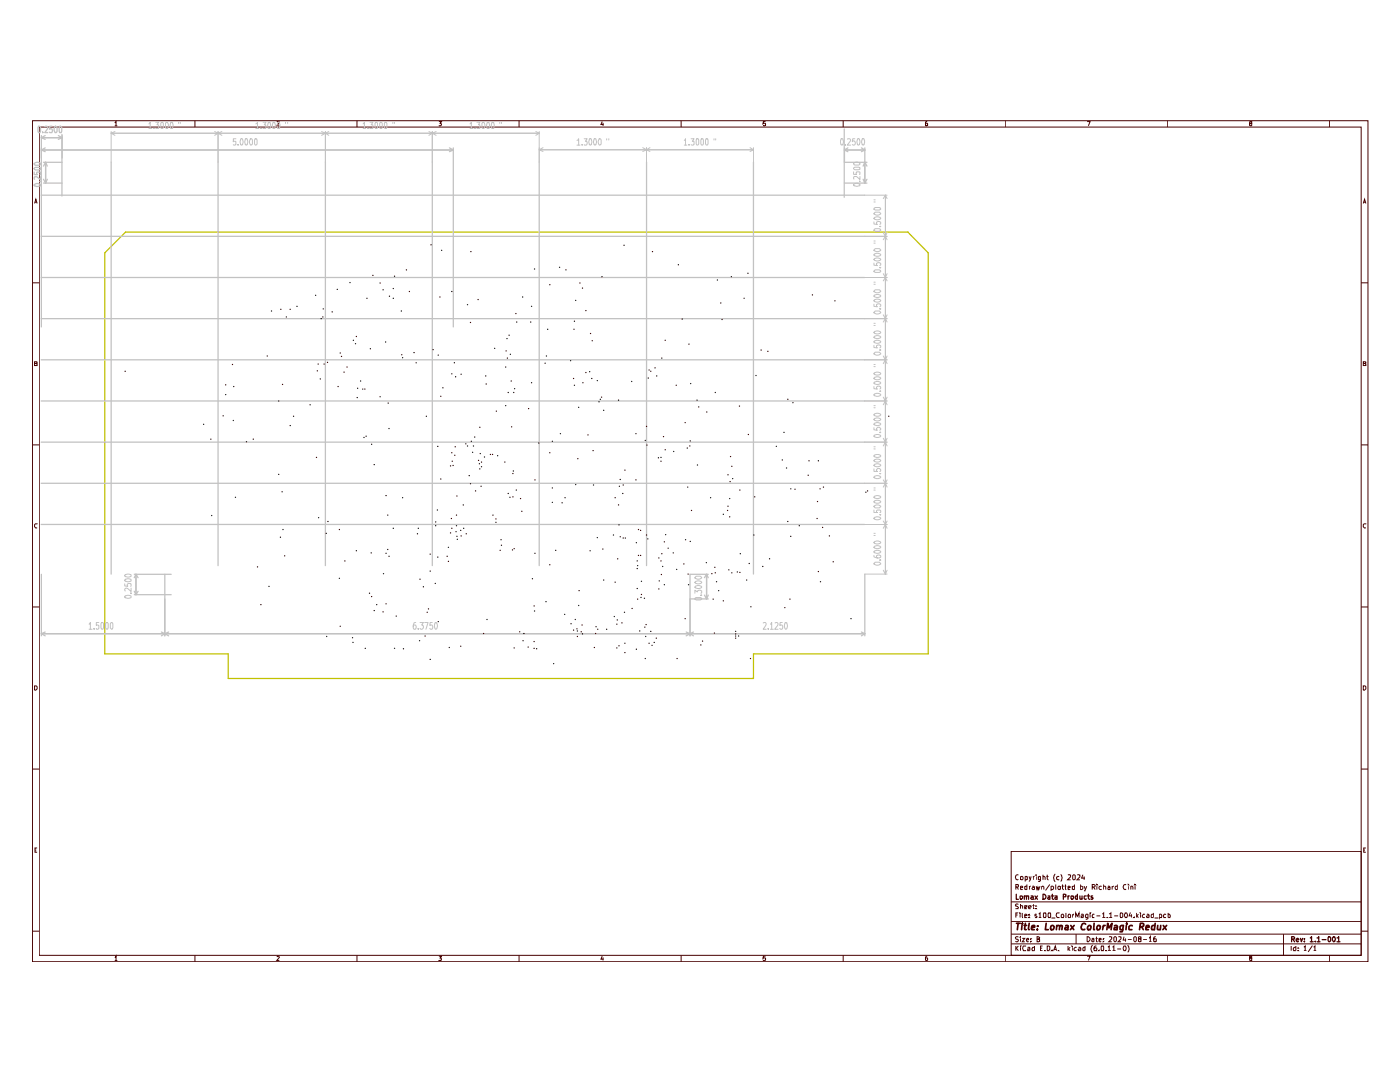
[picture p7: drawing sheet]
<svg xmlns="http://www.w3.org/2000/svg" width="279mm" height="216mm" viewBox="0 0 279 216" stroke-linecap="round" stroke-linejoin="round" font-family="sans-serif">
<g fill="none" stroke="#480000" stroke-width=".2">
<path d="M6.5 24.1h266.5v167.8h-266.5zM7.8 25.4h263.9v165.2h-263.9zM22.9 24.5l.3-.2v.8M22.9 25.1h.5M38.9 24.1v1.3M55.2 24.3h.5l.1 .1-.6 .7h.6M71.2 24.1v1.3M87.6 24.3h.5l-.3 .3h.2l.1 .3-.2 .2-.3-.1M103.6 24.1v1.3M120.2 24.3l-.3 .5h.5M120.4 24.5v.6M135.9 24.1v1.3"/>
<path d="M152.8 24.3h-.4l-.1 .4 .4-.1 .1 .4h-.5M168.3 24.1v1.3M185 24.3h-.2l-.1 .1v.6h.4l-.1-.4h-.2l-.1 .2M200.6 24.1v1.3M217 24.3h.6l-.4 .8M233 24.1v1.3M249.6 24.6l-.2-.3h.4v.3l-.4 .1v.3l.2 .1 .2-.1-.1-.4M265.3 24.1v1.3M6.5 56.4h1.3M6.9 40.6l.3-.8 .2 .8M7 40.3h.3M271.7 56.4h1.3"/>
<path d="M272.1 40.6l.2-.8 .3 .8M272.2 40.3h.3M6.9 72.5h.4v-.3h-.4v.7h.5v-.3l-.2-.1M272.1 72.5h.4v-.3h-.4v.7h.5v-.3l-.2-.1M6.5 88.8h1.3M271.7 88.8h1.3M7.4 104.6l-.3-.1-.2 .2v.4l.3 .3 .2-.1M272.6 104.6l-.4-.1-.1 .2v.4l.2 .3 .3-.1M6.5 121.1h1.3M6.9 136.9h.3l.2 .1v.5l-.2 .2h-.3zM271.7 121.1h1.3M272.1 136.9h.3l.2 .1v.5l-.3 .2h-.2z"/>
<path d="M6.5 153.5h1.3M271.7 153.5h1.3M7 169.6h.2M7.4 169.2h-.4v.9h.4M201.8 169.9h69.9v20.7h-69.9zM201.8 180h69.9M202.7 177h.5v-.4l-.5-.1v1M203 177l.2 .5M203.2 174.6a.45 .45 0 0 0-.6 .4 .45 .45 0 0 0 .6 .5M203.7 177.2l.4-.1-.1-.3-.3 .1v.5h.4M203.7 175l.3-.1 .2 .1v.4l-.2 .2-.3-.1zM204.6 175h.4v.5h-.4"/>
<path d="M204.6 174.9v1M204.9 176.9h-.4v.5h.4M204.9 176.5v1M205.4 174.9l.2 .7M205.4 176.8v.7M205.7 176.8l-.3 .2M205.8 174.9l-.2 .7-.2 .3M206 176.9l.3-.1 .2 .2v.5M206.2 174.9v.7M206.5 177.1h-.4l-.1 .1 .1 .3 .4-.1M206.5 174.9l-.3 .1M206.8 176.8l.2 .7 .1-.5 .2 .5 .3-.7"/>
<path d="M206.8 174.5v.1M206.8 174.9v.7M207.6 174.9v.8l-.1 .2-.3-.1M207.6 175h-.4v.5h.4M207.9 176.9l.3-.1 .1 .2v.5M207.9 176.8v.7M208.2 175l.2-.1 .2 .1v.6M208.2 174.5v1.1M208.8 174.9h.5M209 174.5v.9l.3 .2M209.5 176.5l-.8 1.2M209.8 176.9l.3-.1 .2 .2-.2 .5-.3-.1"/>
<path d="M209.8 176.8v1M210.6 174.5a.92 .92 0 0 0 0 1.4M210.7 176.5l.1 1M211.1 177l.2-.2 .3 .1v.5l-.3 .1zM211.4 175l-.3-.1-.2 .1v.5h.5M211.7 174.5a1.12 1.12 0 0 1 0 1.4M211.9 176.8h.4M212 176.5v.8l.3 .2M212.5 176.8h.3M212.6 176.5v.9l.2 .1M213.1 177.2l.5-.1v-.2h-.5v.5h.5M213.1 174.6h.6v.4l-.6 .6h.6"/>
<path d="M214.2 174.5l.4 .2v.7l-.3 .2-.2-.2v-.7zM214.4 176.9h-.4v.5h.4M214.4 176.5v1M215 174.6h.5v.4l-.6 .6h.6M215.6 176.9l.3-.1 .2 .2-.1 .4h-.4M215.6 176.5v1M216.1 174.5l-.2 .7h.6M216.4 176.8l.2 .7M216.4 174.9v.7M216.9 176.8l-.4 1h-.1M218 177h.4l.2-.3-.6-.2v1M218.2 177l.4 .5"/>
<path d="M218.9 176.5v.1M218.9 176.8v.7M219.8 176.9l-.2-.1-.3 .2 .1 .4h.4M220.3 176.9l.2-.1 .2 .2v.5M220.3 176.5v1M221.1 176.9l.3-.1 .1 .2v.5M221.5 177.1l-.4 .1 .1 .3 .3-.1M222 176.8v.7M222.3 176.8l-.3 .2M223 176.9l-.3-.1-.2 .2 .1 .4h.4M223 176.5v1M224.7 176.6a.45 .45 0 0 0-.6 .4 .45 .45 0 0 0 .6 .4"/>
<path d="M225.2 176.5v.1M225.2 176.8v.7M225.7 176.9l.2-.1 .2 .2v.5M225.7 176.8v.7M226.5 176.5v.1M226.5 176.8v.7M272.2 169.6h.2M272.6 169.2h-.4v.9h.4M6.5 185.8h1.3M22.9 191.1l.3-.3v.8M22.9 191.6h.5M38.9 190.6v1.3"/>
<path d="M55.2 190.9l.4-.1 .2 .2-.6 .6h.6M71.2 190.6v1.3M87.6 190.8h.5l-.3 .3 .3 .2-.1 .3h-.4M103.6 190.6v1.3M120.2 190.8l-.3 .6h.5M120.4 191.1v.5M135.9 190.6v1.3M152.8 190.8h-.4l-.1 .4 .4-.1 .1 .5h-.5M168.3 190.6v1.3M185 190.8h-.1l-.2 .3v.5h.4l-.1-.5h-.2l-.1 .2M200.6 190.6v1.3M201.8 188.3h69.9"/>
<path d="M201.8 186.4h69.9M201.8 183.9h69.9M202.7 188.8v.9M202.7 182.6h.4M202.8 189.2l.4 .5M203.2 182.2h-.5v.9M203.2 187l-.4-.1-.2 .2 .2 .3 .4 .2-.1 .3-.5-.1M203.2 180.5l-.4-.1-.2 .2 .1 .2 .5 .3v.2h-.6M203.2 188.8l-.5 .5M203.6 182.2h.1M203.6 182.4v.7M203.7 188.8h.1"/>
<path d="M203.7 186.9v.1M203.7 180.8h.4v.5M203.7 180.4v.9M203.7 187.2v.7M203.7 189v.7M204 187.2h.5l-.5 .7h.5M204 182.2v.7l.2 .2M204.5 182.8l.4-.1v-.2h-.4v.6h.4M204.5 181.1l.4-.1v-.3h-.4v.6h.4M204.7 188.8h-.4l-.2 .4 .2 .5 .4-.1M204.9 187.6l.4-.1-.1-.3-.3 .2v.3l.1 .2 .3-.1M205.1 189.1h.4v.6h-.4v-.3l.4-.1"/>
<path d="M205.3 181.1l.5-.1-.1-.3-.4 .1v.4l.4 .1M205.4 183v.1M205.4 182.5v.1M205.7 187.8v.1M205.7 187.3v.1M206 180.7h.5M206.2 180.4v.9h.3M206.5 188.8v.9h-.5v-.6h.5M206.7 181.2v.1M206.7 180.7v.1M206.9 182.5h-.4v.3l.5 .1-.1 .2h-.4M207 187.4l.4-.1 .1-.2-.5-.2v1h.3l.2-.1v-.3l-.3-.1"/>
<path d="M207.3 182.4l.3-.2v.9M207.3 183.1h.5M207.6 189.2h.4M208.1 188.8h-.5v.9h.5M208.3 182.2h.4v.1v.8h-.4l-.1-.2zM208.5 189.6v.1M209 188.8h.3l.2 .1v.5l-.2 .3h-.3zM209.3 182.2h.3l.1 .1-.1 .8h-.3l-.1-.2zM209.8 183.2h.8M209.9 189.6v.1M210.3 189.7l.3-.9 .3 .9M210.4 189.4h.4"/>
<path d="M211.2 189.6v.1M211.4 182.2h-.5l-.1 .4 .2 .5 .4-.1M211.8 182.6l.2-.2 .2 .1v.6l-.4-.1zM212.7 182.2l.1 .9M213.1 188.8v.9M213.2 182.5l.3-.1 .2 .2-.1 .5h-.4zM213.2 189.4l.4 .3M213.6 189l-.5 .4M214 188.8h.1M214 189v.7M214.1 182.4v.7M214.3 182.4l-.2 .3"/>
<path d="M214.7 183.1v-.9l.3 .6 .3-.6v.9M214.8 186.4v1.9M214.8 189.1l-.2-.1-.3 .3 .2 .4h.3M215.3 189.1l.2-.1 .2 .2v.5h-.4l-.1-.3 .5-.1M215.8 182.5h.4v.6h-.4v-.3l.4-.1M216.5 188.8v.9h-.3l-.1-.5 .2-.2 .2 .1M217 190.8h.6l-.4 .8M217 186.9h.2l.4 .4-.4 .6h-.2zM217.1 182.4v.9l-.2 .1-.2-.1M217.1 182.5l-.3-.1-.2 .3 .1 .4h.4M217.6 182.2h.1M217.6 182.4v.7"/>
<path d="M217.9 187.3h.4v.6M218.1 188.6a.92 .92 0 0 0 0 1.4M218.3 187.5l-.4 .1v.2h.4M218.4 182.5l-.3-.1-.1 .3 .1 .4h.3M218.7 187.2h.4M218.8 186.9v.9l.3 .1M218.8 188.8h-.2a.73 .73 0 0 0-.2 .9h.4l.1-.4-.2-.2-.4 .2M218.8 182.8h.8M219.3 187.6l.5-.1-.1-.3-.4 .1v.5h.5M219.3 189.6v.1M219.8 188.8h.4l.1 .1-.1 .8h-.4v-.2zM220 182.4l.3-.2v.9"/>
<path d="M220 183.1h.6M220.2 187.8v.1M220.2 187.3v.1M220.7 189.6v.1M220.9 183v.1M221.1 189l.3-.2v.9M221.1 189.7h.6M221.4 187h.5v.3l-.6 .6h.6M221.4 182.4l.3-.2v.9M221.4 183.1h.6M222 189l.3-.2v.9M222 189.7h.6"/>
<path d="M222.4 182.8h.7M222.5 186.9l.3 .2v.6l-.2 .2h-.1l-.2-.2v-.6zM223 189.4h.7M223.2 187h.5v.3l-.6 .6h.6M223.6 182.2l.5 .1v.6l-.2 .2h-.3v-.2zM224.2 188.8h.1a.47 .47 0 0 1 .5 .4 .47 .47 0 0 1-.5 .5l-.1-.3zM224.3 186.9l-.1 .7h.5M224.6 182.2a.47 .47 0 0 1 .4 .4 .47 .47 0 0 1-.4 .5l-.2-.3zM224.6 187.2v.7M225.1 188.6a1.14 1.14 0 0 1 0 1.4M225.1 187.5h.7M225.6 182.1l-.3 .7h.6"/>
<path d="M225.8 182.4v.7M226.4 183v.1M226.4 186.9l.4 .2v.6l-.2 .2h-.2l-.1-.2v-.6zM226.8 182.2v.9M226.9 182.8l.3 .3M227.2 182.4l-.4 .4M227.4 187.3l-.2-.1v-.2h.5l-.1 .3-.4 .1v.4l.2 .1 .3-.1v-.4l-.2-.1M227.6 182.2h.1M227.6 182.4v.7M228.1 187.5h.8M228.5 182.5l-.3-.1-.2 .3 .1 .4h.4M228.9 182.5l.3-.1 .1 .2v.5h-.4l-.1-.3 .5-.1"/>
<path d="M229.3 187.2l.3-.3v1M229.3 187.9h.5M230.2 182.2v.9h-.4l-.1-.5 .2-.2 .3 .1M230.4 183.2h.8M230.7 186.9l-.4 .1v.2v.6h.5l-.1-.5h-.4v.2M231.4 182.5l.3-.1 .2 .3-.1 .4h-.4M231.4 182.4v1M232.7 182.5l-.3-.1-.2 .3 .1 .4h.4M233 190.6v1.3M233.1 182.2v.9h.4v-.6h-.4M249.6 191.1l-.2-.2 .3-.1 .1 .3-.4 .1 .1 .4h.3l-.1-.5M256.2 186.4v4.2"/>
<path d="M257.7 188.8v.9M258.6 188.8v.9h-.4v-.6h.4M259 189.6v.1M259 189.1v.1M260.2 189l.3-.2v.9M260.2 189.7h.5M261.9 188.7l-.8 1.2M262.2 189l.2-.2v.9M262.2 189.7h.5M265.3 190.6v1.3M271.7 185.8h1.3"/>
</g>
<g fill="none" stroke="#480000" stroke-width=".25">
<path d="M202.8 178.4v1.1h.4M203.6 178.9l.3-.1 .2 .1v.3l-.3 .3-.2-.2zM204.4 178.9l.5-.1v.7M204.4 178.8v.7M204.9 178.9v-.1h.4v.7M205.8 178.8h.3l.1 .7M206.2 179h-.3l-.2 .2 .2 .3 .3-.1M206.5 178.8l.6 .7M207.1 178.8l-.6 .7M208.2 178.4a.52 .52 0 0 1 .6 .5 .52 .52 0 0 1-.6 .6zM209.2 178.8h.3v.7M209.5 179l-.4 .2 .2 .3 .2-.1"/>
<path d="M209.8 178.8h.5M210 178.4v1l.3 .1M210.5 178.8h.4v.7M210.9 179l-.4 .1v.3h.4M212.2 178.9h.4l.1-.4-.5-.1v1.1M213.1 178.8v.7M213.4 178.8l-.3 .1M213.7 178.9l.5-.1v.6l-.3 .1-.2-.2zM215 178.8h-.3l-.1 .1 .1 .5h.3M215 178.4v1.1M215.5 178.8v.6l.3 .1 .1-.2M215.9 178.8v.7"/>
<path d="M216.8 178.8l-.4 .1v.4l.1 .2 .3-.1M217 178.8h.5M217.2 178.4v.9l.3 .2M218.1 178.8h-.3l-.1 .1 .4 .4-.1 .2-.3-.1M257.8 187.4h.5l.1-.3-.2-.2h-.4v1M258 187.4l.4 .5M258.7 187.6l.5-.1-.2-.3-.3 .2v.3l.2 .2 .2-.1M259.5 187.2l.2 .7 .3-.7M260.3 187.8v.1M260.3 187.3v.1M261.5 187.2l.2-.3v1M261.5 187.9h.6"/>
<path d="M262.5 187.8v.1M262.8 187.2h.2l.2-.3v1M262.8 187.9h.6M263.9 187.5h.7M265.2 186.9l.4 .2v.6l-.3 .2-.3-.2v-.6zM266.1 186.9a.55 .55 0 0 1 .4 .5 .55 .55 0 0 1-.4 .5l-.2-.4zM266.8 187.2l.4-.3v1M266.8 187.9h.6"/>
</g>
<g fill="none" stroke="#480000" stroke-width=".34">
<path d="M202.9 184.2h.7M203.2 184.2l-.2 1.3M204 184.7l-.1 .8M204 184.2v.2M204.4 184.7h.5M204.6 184.2l-.1 1.1 .1 .2h.2M205.4 184.2l-.2 1.1 .2 .2M205.9 185.1l.6-.1-.1-.3-.5 .1-.1 .5 .1 .2h.5M207 185.4v.1M207.1 184.7v.1M208.8 184.2l-.2 1.3h.6M209.7 184.8l.4-.1a.56 .56 0 0 1 0 .8h-.4z"/>
<path d="M210.9 184.8l.3-.1 .3 .1-.1 .7M210.9 184.7l-.1 .8M211.5 184.8l.2-.1h.3l-.1 .8M212.7 184.7h.3l.2 .1-.1 .7h-.5v-.4l.6-.1M213.7 184.7l.6 .8M214.4 184.7l-.8 .8M216.7 184.4l-.1-.1a.69 .69 0 0 0-.8 .4 .69 .69 0 0 0 .2 .8l.5-.1M217.1 184.9l.2-.2h.4l.1 .2-.2 .6h-.5zM218.4 184.2l-.1 1.3h.1M219 184.7h.4l.2 .2-.2 .6h-.5v-.2zM220.2 184.7l-.2 .8M220.6 184.7l-.5 .2"/>
<path d="M220.9 185.5l.2-1.3 .2 1 .6-1-.2 1.3M222.4 184.7h.4l.2 .1-.1 .7h-.6l.1-.4 .6-.1M224.2 184.7l-.3 1.2h-.4M224.2 184.7a.45 .45 0 0 0-.7 .2v.5l.6 .1M224.8 184.7l-.1 .8M224.9 184.2v.2M226 184.7a.45 .45 0 0 0-.7 .2l.1 .6h.5M227.5 184.9l.7-.1 .1-.4-.2-.2h-.5l-.2 1.3M227.8 184.9l.4 .6M228.7 185.1l.7-.1-.2-.3h-.4l-.1 .6v.2h.5M230.5 184.2l-.1 1.3h-.5v-.7l.2-.1h.4M231.1 184.7v.8l.5-.1"/>
<path d="M231.6 184.7v.8M232.2 184.7l.5 .8M232.8 184.7l-.7 .8"/>
</g>
<path d="M20.9 50.5l4.2-4.2h156.1l4.1 4.2v80h-34.9v4.9h-104.8v-4.9h-24.7z" fill="none" stroke="#c2c200" stroke-width=".25"/>
<g fill="none" stroke="#c2c2c2" stroke-width=".25">
<path d="M6.8 36.9l.8-.3 .5 .2v.2a1.01 1.01 0 0 1-1.3 0zM6.8 34.3v.5h.6v-.5h.6v.5M6.8 33.6l.3-.2h.7l.3 .1v.3l-1 .1zM6.8 32.6l.8-.2 .5 .2v.2l-.3 .2h-.7zM7.7 25.2l.4 .2-.1 1.1h-.3l-.1-.3v-.8zM8 36.2h.1M8.1 35.3v.6l-.8-.6h-.4v.5M8.2 38.9h164.4M8.3 29.9h82.2M8.3 27.1v38.1M8.3 29.9l.7 .4M8.3 27.5h4.1"/>
<path d="M8.3 27.5l.7 .3M8.5 26.4v.1M8.7 36.5h3.7M8.7 32.4h3.7M8.7 35.8l.4 .7M8.9 25.3l.5-.1 .1 .2-.6 1.1h.6M9 29.5l-.7 .4M9 27.1l-.7 .4M9.1 32.4v4.1M9.1 32.4l-.4 .7M9.1 32.4l.3 .7M9.4 35.8l-.3 .7"/>
<path d="M10.4 25.2h-.5v.6h.5v.7l-.5-.1M11 25.2l.4 .2v.8l-.2 .3-.2-.1a.91 .91 0 0 1 0-1.2zM11.6 27.1l.8 .4M12 25.2l.3 .2-.1 1.1h-.3l-.1-.3v-.8zM12.4 26.8v12.3M12.4 27.1v4.4M12.4 27.5l-.8 .3M22.2 32.3v82.3M43.5 32.3v80.6M64.9 32.3v80.6M86.3 32.3v80.6M89.7 29.5l.8 .4"/>
<path d="M90.5 29.5v35.7M90.5 29.9l-.8 .4M107.6 32.3v80.6M129 32.3v80.6M150.4 32.3v82.3M168.5 25.7v13.7M168.5 36.5h4.5M168.5 29.5v2.9h4.5M168.5 29.9h4.1M168.5 29.9l.7 .4M169.2 29.5l-.7 .4M171.9 29.5l.7 .4"/>
<path d="M172.3 35.8l.3 .7M172.3 33.1l.3-.7 .4 .7M172.6 29.5v7M172.6 29.9l-.7 .4M173 35.8l-.4 .7M8.2 55.4h164.4M8.2 47.2h164.4M8.2 63.6h164.4M8.2 71.8h164.4M8.2 96.4h164.4M8.2 88.2h164.4M8.2 80h164.4"/>
<path d="M8.2 104.6h164.4M8.3 114.6v12.3M26.8 114.6h7.4M26.8 118.7h7.4M26.8 118l.3 .7M27.1 114.6v4.1M27.1 114.6l-.3 .7M27.1 114.6l.5 .7M27.6 118l-.5 .7M32.9 114.6v12.3M137.7 119.5h3.7M140.6 118.7l.4 .8"/>
<path d="M141 114.6v4.9M141 114.6l-.4 .7M141 114.6l.4 .7M141.4 114.6h-3.7v12.3M141.4 118.7l-.4 .8M172.6 114.6v12.3M8.3 126.4h164.3M8.3 126.4l.7 .5M9 126.1l-.7 .3M32.2 126.1l.7 .3M32.9 126.4l-.7 .5M32.9 126.4l.8 .5"/>
<path d="M33.7 126.1l-.8 .3M136.9 126.1l.8 .3M137.7 126.4l-.8 .5M137.7 126.4l.7 .5M138.4 126.1l-.7 .3M171.9 126.1l.7 .3M172.6 126.4l-.7 .5"/>
</g>
<g fill="none" stroke="#c2c2c2" stroke-width=".2">
<path d="M22.2 26.6h85.4M22.2 26.2v6.1M22.2 26.6l.7 .4M22.9 26.2l-.7 .4M29.7 24.7l.3-.3v1.3M29.7 25.7h.6M30.7 25.6v.1M31.1 24.4h.6l-.4 .5 .4 .1v.6h-.6M32.2 24.5l.2-.1 .2 .2-.1 1.1h-.3l-.1-.3zM33.1 24.5l.2-.1a.89 .89 0 0 1 .1 1.3h-.2l-.2-.3zM34 24.5l.3-.1a1.01 1.01 0 0 1 .1 1.3l-.4-.1zM35.6 24.4v.2"/>
<path d="M36 24.4v.2M42.8 26.2l.7 .4M43.5 26.2v6.1M43.5 26.6l.8 .4M43.5 26.6l-.7 .4M44.3 26.2l-.8 .4M47.1 27.7h-.5v.6h.5v.6h-.5M47.5 28.9v.1M48 27.8l.3-.1a1.01 1.01 0 0 1 0 1.3l-.3-.1zM48.9 27.8l.4-.1a1.01 1.01 0 0 1-.1 1.3l-.3-.1zM50 27.7h.2l.2 .2v.8l-.3 .3a.89 .89 0 0 1-.1-1.3zM50.9 27.7h.3l.1 .2v.8l-.2 .3-.3-.3z"/>
<path d="M51.1 24.7l.3-.3v1.3M51.1 25.7h.5M52.1 25.6v.1M52.5 24.4h.6l-.4 .5h.3v.8l-.5-.1M53.5 24.5l.3-.1a1.01 1.01 0 0 1 0 1.3l-.3-.1zM54.4 24.5l.3-.1a1.01 1.01 0 0 1 .1 1.3l-.4-.1zM55.4 24.5l.2-.1a1.01 1.01 0 0 1 .1 1.3l-.3-.1zM57 24.4v.2M57.4 24.4v.2M64.2 26.2l.7 .4M64.9 26.2v6.1M64.9 26.6l.7 .4"/>
<path d="M64.9 26.6l-.7 .4M65.6 26.2l-.7 .4M72.5 24.7l.2-.3v1.3M72.5 25.7h.5M73.4 25.6v.1M73.8 24.4h.6l-.3 .5 .3 .1v.6h-.6M75 24.4l.4 .2-.1 1.1h-.4l-.1-.3v-.8zM75.9 24.4l.4 .2-.1 1.1h-.3l-.1-.3v-.8zM76.9 24.4h.1l.2 .2-.1 1.1h-.3l-.1-.3v-.8zM78.4 24.4v.2M78.7 24.4v.2M85.6 26.2l.7 .4"/>
<path d="M86.3 26.2v6.1M86.3 26.6l-.7 .4M86.3 26.6l.7 .4M87 26.2l-.7 .4M93.8 24.7l.3-.3v1.3M93.8 25.7h.6M94.8 25.6v.1M95.2 24.4h.6l-.3 .5 .3 .1v.6h-.6M96.3 24.5l.1-.1a.89 .89 0 0 1 .2 1.3h-.2l-.2-.3zM97.2 24.5l.3-.1a1.01 1.01 0 0 1 0 1.3l-.3-.1zM98.1 24.5l.3-.1a1.01 1.01 0 0 1 .1 1.3l-.4-.1zM99.7 24.4v.2"/>
<path d="M100.1 24.4v.2M106.9 26.2l.7 .4M107.6 26.2v6.1M107.6 26.6l-.7 .4M107.6 29.9h42.8M107.6 29.9l.8 .3M108.4 29.5l-.8 .4M115.1 28l.4-.3v1.3M115.1 29h.6M116.2 28.9v.1M116.6 27.7h.6l-.4 .5h.3l.1 .2-.1 .5h-.5M117.6 27.8l.3-.1a1.01 1.01 0 0 1 0 1.3l-.3-.1z"/>
<path d="M118.5 27.8l.4-.1a1.01 1.01 0 0 1-.1 1.3l-.3-.1zM119.5 27.7h.3l.2 .2v.8l-.3 .3a.89 .89 0 0 1-.2-1.3zM121.1 27.7v.2M121.5 27.7v.2M128.3 29.5l.7 .4M129 29.5v2.8M129 29.9l-.7 .3M129 29.9l.7 .3M129.7 29.5l-.7 .4M136.6 28l.2-.3v1.3M136.6 29h.5M137.5 28.9v.1"/>
<path d="M137.9 27.7h.6l-.3 .5 .3 .1v.6h-.6M139 27.7h.4v.2v.8l-.2 .3-.3-.3zM140 27.7h.3l.1 .2v.8l-.2 .3h-.2l-.1-.3zM140.9 27.7h.3l.1 .2v.8l-.2 .3-.3-.3zM142.5 27.7v.2M142.8 27.7v.2M149.7 29.5l.7 .4M150.4 29.5v2.8M150.4 29.9l-.7 .3M167.9 27.7h.1a.77 .77 0 0 1 .1 1.3h-.1a1.01 1.01 0 0 1-.1-1.3zM168.7 28.9v.1M169.2 27.8l.4-.1 .2 .3-.7 1h.7"/>
<path d="M170.3 34.3v.5h.6v-.5h.6v.5M170.3 33.5l.3-.1h.8h.2v.4l-1 .1zM170.3 32.6l.8-.3 .5 .2v.3l-.2 .1h-.8zM170.4 36.7l.7-.1 .5 .1v.3a1.01 1.01 0 0 1-1.3-.1zM170.6 27.7h-.4l-.1 .6 .2-.2 .3 .1 .1 .5-.3 .3-.3-.1M171.2 27.7h.1a.77 .77 0 0 1 .1 1.3h-.1a1.01 1.01 0 0 1-.1-1.3zM171.5 36.2h.1M171.6 35.2v.6l-.7-.6h-.5v.5M172 27.8l.2-.1a.77 .77 0 0 1 .1 1.3l-.3-.1zM172.6 38.9h4.4M174.4 39.9h.3M176.7 38.9v75.7"/>
<path d="M176.7 38.9l-.4 .7M176.7 38.9l.3 .7M172.6 47.2h4.4M172.6 55.4h4.4M174.4 44.3v.4l.7 .1-.2-.4 .6-.2 .3 .2-.2 .4M174.4 43.5a.88 .88 0 0 1 1.4 .1 .88 .88 0 0 1-1.4-.1zM174.4 42.6l.3-.3h.8l.3 .3a.82 .82 0 0 1-1.4 0zM174.4 59.9a.88 .88 0 0 1 1.4 .1 .88 .88 0 0 1-1.4-.1zM174.4 59a.88 .88 0 0 1 1.4 .1 .88 .88 0 0 1-1.4-.1zM174.4 58.1l.3-.3h.8l.3 .3a.82 .82 0 0 1-1.4 0zM174.4 52.5v.4l.7 .1-.2-.4 .6-.2 .3 .2-.2 .4M174.4 51.7a.88 .88 0 0 1 1.4 .1 .88 .88 0 0 1-1.4-.1z"/>
<path d="M174.4 50.8a.88 .88 0 0 1 1.4 .1 .88 .88 0 0 1-1.4-.1zM174.4 49.9l.3-.3h.8l.3 .3a.82 .82 0 0 1-1.4 0zM174.4 40.3h.3M174.4 56.7h.3M174.4 56.3h.3M174.4 48.5h.3M174.4 48.1h.3M174.5 45.7l1-.1 .3 .4-.3 .1h-.8l-.3-.1zM174.5 41.5l1-.1 .3 .3-.3 .2h-.8l-.3-.2zM174.5 53.9l1-.1 .3 .4-.3 .2h-.8l-.3-.2zM175.6 45.2h.2M175.6 53.4h.2"/>
<path d="M176.3 46.4l.4 .8M176.3 54.6l.4 .8M176.7 55.4l-.4 .6M176.7 55.4l.3 .6M176.7 47.2l-.4 .6M176.7 47.2l.3 .6M177 46.4l-.3 .8M177 54.6l-.3 .8M172.6 63.6h4.4M172.6 71.8h4.4M174.4 62.3l.3-.2h.8l.3 .2a.82 .82 0 0 1-1.4 0zM174.4 60.7v.4l.7 .1-.2-.4 .6-.2 .3 .2-.2 .4"/>
<path d="M174.4 78.7a.88 .88 0 0 1 1.4 .1 .88 .88 0 0 1-1.4-.1zM174.4 77.1v.5h.7l-.2-.1 .1-.4 .5-.1 .3 .3-.2 .3M174.4 76.4a.88 .88 0 0 1 1.4 .1 .88 .88 0 0 1-1.4-.1zM174.4 75.4a.88 .88 0 0 1 1.4 .1 .88 .88 0 0 1-1.4-.1zM174.4 74.5a.88 .88 0 0 1 1.4 .1 .88 .88 0 0 1-1.4-.1zM174.4 70.5l.3-.2h.8l.3 .2a.82 .82 0 0 1-1.4 0zM174.4 68.9v.4l.7 .1-.2-.4 .6-.2 .3 .2-.2 .4M174.4 68.2a.88 .88 0 0 1 1.4 0 .88 .88 0 0 1-1.4 0zM174.4 67.2a.88 .88 0 0 1 1.4 .1 .88 .88 0 0 1-1.4-.1zM174.4 66.3a.88 .88 0 0 1 1.4 .1 .88 .88 0 0 1-1.4-.1zM174.4 73.2h.3M174.4 72.7h.3"/>
<path d="M174.4 64.9h.3M174.4 64.5h.3M175.6 61.6h.2M175.6 78.1h.2M175.6 69.8h.2M176.3 62.8l.4 .8M176.3 79.2l.4 .8M176.3 71l.4 .8M176.7 71.8l-.4 .8M176.7 71.8l.3 .8M176.7 63.6l-.4 .7M176.7 63.6l.3 .7"/>
<path d="M177 62.8l-.3 .8M177 79.2l-.3 .8M177 71l-.3 .8M172.6 80h4.4M172.6 88.2h4.4M172.6 96.4h4.4M174.4 95.2a.88 .88 0 0 1 1.4 0 .88 .88 0 0 1-1.4 0zM174.4 93.6v.5h.7l-.2-.4 .3-.2h.3l.3 .2-.2 .4M174.4 92.8a.88 .88 0 0 1 1.4 .1 .88 .88 0 0 1-1.4-.1zM174.4 91.9a.88 .88 0 0 1 1.4 0 .88 .88 0 0 1-1.4 0zM174.4 90.9a.88 .88 0 0 1 1.4 .1 .88 .88 0 0 1-1.4-.1zM174.4 87a.88 .88 0 0 1 1.4 0 .88 .88 0 0 1-1.4 0z"/>
<path d="M174.4 85.3v.5l.7 .1-.2-.4 .3-.2h.3l.3 .2-.2 .4M174.4 84.6a.88 .88 0 0 1 1.4 .1 .88 .88 0 0 1-1.4-.1zM174.4 83.7a.88 .88 0 0 1 1.4 0 .88 .88 0 0 1-1.4 0zM174.4 82.7a.88 .88 0 0 1 1.4 .1 .88 .88 0 0 1-1.4-.1zM174.4 99.1a.88 .88 0 0 1 1.4 .1 .88 .88 0 0 1-1.4-.1zM174.4 89.6h.3M174.4 89.2h.3M174.4 81.4h.3M174.4 80.9h.3M174.4 97.8h.3M174.4 97.4h.3M175.6 94.5h.2"/>
<path d="M175.6 86.3h.2M176.3 95.8l.4 .6M176.3 87.5l.4 .7M176.7 88.2l-.4 .8M176.7 88.2l.3 .8M176.7 80l-.4 .8M176.7 80l.3 .8M176.7 96.4l-.4 .8M176.7 96.4l.3 .8M177 95.8l-.3 .6M177 87.5l-.3 .7M24.9 116.5v.4l.6 .1-.1-.4 .6-.2 .2 .1-.1 .5"/>
<path d="M25 118.9h1.1l.1 .3a1.01 1.01 0 0 1-1.3-.1zM25 115.6h1.1l.1 .3a1.01 1.01 0 0 1-1.3-.1zM25 114.6h1.1l.1 .4a1.01 1.01 0 0 1-1.3-.1zM26.1 118.4h.1M26.2 117.3v.7l-1-.7-.3 .3 .1 .3M138.7 118.4v-.6l.5 .3 .1-.2 .5-.1 .2 .1v.4l-.1 .1M138.7 117.1a.88 .88 0 0 1 1.3 .1 .88 .88 0 0 1-1.3-.1zM138.7 116.2a.88 .88 0 0 1 1.3 0 .88 .88 0 0 1-1.3 0zM138.7 115.2l.2-.2h.9l.2 .2a.82 .82 0 0 1-1.3 0zM138.8 119.3l1-.1 .2 .3-.2 .2h-.9l-.2-.2zM139.9 118.8h.1M172.6 104.6h4.4"/>
<path d="M172.6 114.6h4.4M174.4 103.4a.88 .88 0 0 1 1.4 .1 .88 .88 0 0 1-1.4-.1zM174.4 101.8v.5h.7l-.2-.1 .2-.4h.5l.2 .1v.3l-.2 .1M174.4 101a.88 .88 0 0 1 1.4 .1l-.3 .2h-.8zM174.4 100.1a.88 .88 0 0 1 1.4 .1 .88 .88 0 0 1-1.4-.1zM174.4 112.4l.3-.2h.8l.3 .2a.82 .82 0 0 1-1.4 0zM174.4 110.8l.1 .4 .5 .1h.7l.1-.4-.3-.2-.5 .1-.1 .4 .3 .1M174.4 110.1a.88 .88 0 0 1 1.4 .1 .88 .88 0 0 1-1.4-.1zM174.4 108.2a.88 .88 0 0 1 1.4 .1 .88 .88 0 0 1-1.4-.1zM174.4 106.8h.3M174.4 106.4h.3M174.6 109l.7-.1 .5 .2a.82 .82 0 0 1-1.4 0z"/>
<path d="M175.6 102.7h.2M175.6 111.8h.2M176.3 104l.4 .6M176.3 113.8l.4 .8M176.7 104.6l-.4 .8M176.7 104.6l.3 .8M177 104l-.3 .6M177 113.8l-.3 .8M17.8 124.5l.2-.3v1.4M17.8 125.6h.6M18.8 125.4v.2M19.7 124.2h-.5v.6h.5v.6l-.1 .2h-.3l-.1-.2"/>
<path d="M20.3 124.2h.2l.2 .3v.8l-.2 .3h-.2l-.1-.3v-.8zM21.2 124.3l.2-.1 .2 .3v.8l-.2 .3-.3-.3zM22.1 124.3l.3-.1 .1 .3v.8l-.1 .3-.4-.3zM83 124.2h-.2a1.08 1.08 0 0 0-.3 1.3l.4 .1 .2-.6-.2-.3h-.3l-.1 .3M83.5 125.4v.2M83.8 124.2h.7l-.3 .5 .2 .1 .1 .5-.3 .3-.4-.2M84.8 124.2h.6l-.4 1.4M86.3 124.2h-.4l-.1 .6 .4-.1 .2 .6-.2 .3-.4-.2M86.8 124.3l.2-.1a.91 .91 0 0 1 0 1.4l-.3-.5zM152.3 124.3l.4-.1 .2 .3-.6 1.1h.6M153.3 125.4v.2M153.8 124.5l.2-.3v1.4"/>
<path d="M153.8 125.6h.5M154.7 124.3l.3-.1 .3 .3-.7 1.1h.7M156.1 124.2h-.4l-.1 .6 .4-.1 .2 .6-.2 .3-.4-.2M156.6 124.3l.3-.1a.91 .91 0 0 1-.1 1.4l-.3-.5z"/>
</g>
<g fill="#000">
<path d="M62.9 58.8l.2 .1v.1l-.2-.1zM67.2 57.6l.2 .1v.2l-.2-.2zM69.8 56.3l.2 .1-.1 .1-.2-.1zM73.2 59.4l.2 .1-.1 .1-.2-.1zM74.4 54.8l.1 .1v.2l-.2-.2zM75.8 56.4l.2 .1-.1 .1-.2-.1zM76.4 57.7l.2 .1-.1 .1-.2-.1zM77.7 59l.2 .1-.1 .1-.2-.1zM78.4 59.4l.2 .1-.1 .1-.1-.1zM78.4 57.5l.2 .1-.1 .1-.1-.1zM78.7 55l.2 .1-.1 .1-.2-.1zM81 53.7l.2 .1v.2l-.2-.2z"/>
<path d="M81.6 58.1l.2 .1v.1l-.2-.1zM86 48.7l.1 .2v.1l-.2-.1zM87.7 59.2l.2 .1v.1l-.2-.1zM88.1 49.8l.2 .2-.1 .1-.2-.1zM90.1 58.1l.2 .1-.1 .1-.2-.1zM93.9 50.1l.2 .1-.1 .1-.1-.1zM95.4 59.7l.1 .1v.1l-.2-.1zM104.2 59.2l.2 .1v.1l-.2-.1zM106.6 53.6l.2 .1-.1 .1-.1-.1zM109.7 56.7l.2 .1-.1 .1-.2-.1zM111.6 53.2l.2 .1-.1 .2-.2-.2zM112.9 53.7l.2 .1-.1 .2-.2-.2z"/>
<path d="M114.8 59.8l.2 .1v.2l-.2-.2zM115.7 56.4l.2 .1-.1 .1-.2-.1zM116.2 57.4l.2 .1-.1 .1-.2-.1zM120.1 55.1l.2 .1-.1 .1-.2-.1zM124.5 48.8l.2 .1-.1 .2-.2-.2zM130.2 50.1l.1 .1v.1l-.2-.1zM135.3 52.7l.2 .1-.1 .1-.1-.1zM143.1 55.8l.2 .1-.1 .1-.2-.1zM145.9 55.1l.2 .1-.1 .1-.2-.1zM148.4 59.4l.2 .1v.1l-.2-.1zM149.2 54.4l.2 .1-.1 .1-.2-.1zM162.1 58.7l.2 .1-.1 .2-.2-.2z"/>
<path d="M24.9 74l.2 .1-.1 .1-.2-.1zM45 76.7l.2 .1-.1 .1-.2-.1zM45 78.6l.2 .1-.1 .2-.2-.2zM46.3 72.6l.2 .1v.1l-.2-.1zM46.6 77l.2 .1-.1 .1-.2-.1zM53.3 70.9l.2 .1-.1 .1-.2-.1zM54.1 61.9l.2 .2-.1 .1-.1-.1zM56 61.6l.2 .1-.1 .1-.2-.1zM56.3 76.6l.2 .1-.1 .1-.1-.1zM57.1 63.1l.2 .1-.1 .2-.2-.2zM57.9 61.6l.1 .1v.1l-.2-.1zM59.2 61l.2 .1-.1 .1-.2-.1z"/>
<path d="M63.3 73.9l.2 .1-.1 .1-.2-.1zM63.4 72.5l.2 .1v.2l-.2-.2zM63.9 75.5l.2 .1-.1 .1-.2-.1zM64 63.5l.2 .1v.1l-.2-.1zM64.4 63.1l.2 .1-.1 .2-.2-.2zM64.5 61.5l.1 .1v.2l-.2-.2zM64.6 72.5l.2 .1-.1 .2-.1-.2zM65.3 72.2l.2 .1-.1 .1-.2-.1zM66.2 62.1l.2 .1v.1l-.2-.1zM67.4 77l.2 .1-.1 .1-.1-.1zM67.8 70.3l.2 .1v.2l-.2-.2zM68.1 71l.2 .1-.1 .1-.2-.1z"/>
<path d="M68.6 74.1l.2 .2-.1 .1-.2-.1zM69.2 73.1l.2 .1-.1 .1-.2-.1zM70.5 67.8l.2 .1-.1 .1-.2-.1zM70.9 68.5l.2 .1-.1 .1-.2-.1zM71.1 67l.1 .1v.2l-.2-.2zM71.2 79.2l.2 .1v.1l-.2-.1zM71.3 77.4l.2 .1-.1 .1-.2-.1zM71.9 75.9l.2 .1-.1 .1-.2-.1zM72.3 77.5l.2 .1v.2l-.2-.2zM72.8 77.5l.1 .1v.2l-.2-.2zM73.9 69.5l.1 .1v.1l-.2-.1zM75.8 79.1l.2 .1-.1 .1-.2-.1z"/>
<path d="M76.9 68.1l.2 .1-.1 .2-.2-.2zM80 61.9l.2 .2v.1l-.2-.1zM80.1 70.7l.2 .1-.1 .1-.1-.1zM80.3 71.3l.2 .1-.1 .1-.2-.1zM82.6 70.2l.2 .2-.1 .1-.2-.1zM83 72.3l.2 .1-.1 .1-.2-.1zM86.4 69.7l.2 .1-.1 .1-.2-.1zM87.4 70.8l.2 .1-.1 .1-.2-.1zM87.9 79l.2 .1-.1 .1-.2-.1zM88.3 77.3l.2 .1v.1l-.2-.1zM90.1 74.5l.2 .1-.1 .1-.2-.1zM90.6 72.3l.2 .1-.1 .1-.1-.1z"/>
<path d="M90.9 75.1l.2 .1-.1 .1-.2-.1zM92 74.6l.2 .1-.1 .1-.2-.1zM93.2 60.7l.2 .1v.1l-.2-.1zM93.8 64.2l.2 .1v.2l-.2-.2zM96.9 74.9l.2 .1-.1 .1-.2-.1zM97 76.5l.2 .1-.1 .1-.2-.1zM98.7 69.4l.1 .1v.1l-.2-.1zM100.9 73.1l.1 .1v.1l-.2-.1zM100.9 69.9l.2 .1v.1l-.2-.1zM101.1 67.5l.2 .1-.1 .1-.2-.1zM101.2 71.3l.2 .2-.1 .1-.2-.1zM101.4 78.2l.2 .1-.1 .1-.2-.1z"/>
<path d="M101.5 66.8l.2 .1v.1l-.2-.1zM101.8 70.6l.2 .1-.1 .1-.2-.1zM102 75.9l.2 .1-.1 .1-.2-.1zM102.5 78.2l.2 .1-.1 .1-.2-.1zM102.6 77.4l.2 .2v.1l-.2-.1zM102.9 62.5l.2 .1-.1 .1-.2-.1zM103.1 64.1l.2 .2-.1 .1-.2-.1zM105.9 64.1l.1 .2v.1l-.2-.1zM106 61l.2 .1-.1 .1-.1-.1zM106 76.3l.2 .1-.1 .1-.1-.1zM108.7 72.4l.2 .1v.1l-.2-.1zM109 70.9l.2 .1-.1 .1-.2-.1z"/>
<path d="M109.2 65.6l.2 .1v.1l-.2-.1zM113.8 71.9l.2 .1-.1 .1-.2-.1zM114.4 75.4l.2 .1-.1 .1-.2-.1zM114.5 65.6l.2 .1-.1 .1-.2-.1zM114.6 64l.2 .1-.1 .1-.2-.1zM114.6 76.8l.2 .1-.1 .1-.2-.1zM116.3 76.3l.2 .1-.1 .1-.2-.1zM116.9 74.2l.2 .1-.1 .2-.2-.2zM116.9 61.9l.2 .1-.1 .1-.2-.1zM117.6 74.1l.2 .1-.1 .1-.1-.1zM117.8 66.4l.2 .1-.1 .2-.2-.2zM118 75.4l.2 .1v.1l-.2-.1z"/>
<path d="M118.1 67.9l.2 .1v.1l-.2-.1zM119.1 75.8l.2 .1v.2l-.2-.2zM119.7 79.6l.2 .1v.1l-.2-.1zM120 79.1l.2 .1-.1 .2-.2-.2zM123.4 79.7l.2 .1-.1 .2-.2-.2zM126 76l.2 .1-.1 .1-.2-.1zM129.3 75.3l.2 .1-.1 .2-.2-.2zM129.5 73.7l.2 .1-.1 .1-.2-.1zM129.8 74l.2 .1-.1 .1-.1-.1zM130.7 73.3l.2 .1-.1 .1-.2-.1zM131 74.9l.2 .1-.1 .1-.2-.1zM132 71.3l.2 .2-.1 .1-.1-.1z"/>
<path d="M132.7 67.8l.2 .1-.1 .1-.2-.1zM134.9 76.8l.2 .1-.1 .1-.2-.1zM136.1 63.6l.2 .1-.1 .1-.2-.1zM137.4 68.6l.2 .1v.1l-.2-.1zM137.8 76.4l.2 .1-.1 .2-.2-.2zM139 79.7l.2 .1v.2l-.2-.2zM142.7 78.2l.2 .1-.1 .1-.2-.1zM143.8 60.3l.2 .2-.1 .1-.2-.1zM144 63.6l.2 .2v.1l-.2-.1zM150.8 74.8l.2 .1-.1 .1-.2-.1zM151.8 69.7l.2 .1v.2l-.2-.2zM153.2 70l.2 .1-.1 .1-.2-.1z"/>
<path d="M157.2 79.6l.2 .1-.1 .1-.2-.1zM166.6 59.9l.2 .1-.1 .1-.2-.1zM40.6 84.6l.2 .1-.1 .1-.2-.1zM42 87.5l.2 .1-.1 .1-.1-.1zM44.5 82.9l.2 .1-.1 .1-.2-.1zM46.5 83.8l.2 .1-.1 .1-.2-.1zM46.9 99.1l.2 .1v.1l-.2-.1zM49.1 88l.2 .1v.2l-.2-.2zM50.5 87.5l.2 .1-.1 .1-.2-.1zM55.6 79.9l.2 .1-.1 .1-.2-.1zM55.6 94.5l.2 .2-.1 .1-.2-.1zM56.2 98l.2 .1v.1l-.2-.1z"/>
<path d="M57.9 84.8l.1 .1v.1l-.2-.1zM58.5 82.9l.2 .2v.1l-.2-.1zM61.8 80.7l.2 .1v.1l-.2-.1zM63.1 91.2l.2 .1-.1 .1-.2-.1zM72.6 87.2l.2 .1-.1 .1-.2-.1zM73 86.9l.2 .1-.1 .2-.2-.2zM74.1 88.5l.2 .1-.1 .2-.2-.2zM74.6 92.6l.2 .1-.1 .1-.2-.1zM77 98.8l.2 .1-.1 .1-.2-.1zM77.4 80.3l.2 .1-.1 .1-.2-.1zM77.6 85.4l.2 .1-.1 .1-.2-.1zM80.3 99.2l.2 .1-.1 .1-.2-.1z"/>
<path d="M85 82.9l.2 .2v.1l-.2-.1zM87.3 89l.2 .1-.1 .1-.2-.1zM87.9 95.5l.2 .1-.1 .1-.2-.1zM89.9 92.9l.1 .1v.1l-.2-.1zM90.1 90.2l.2 .1-.1 .2-.2-.2zM90.2 91.9l.2 .1-.1 .1-.2-.1zM90.4 92.8l.2 .1-.1 .1-.2-.1zM90.7 90.7l.2 .1-.1 .2-.2-.2zM90.8 89l.2 .2-.1 .1-.2-.1zM91.1 98.9l.2 .1-.1 .1-.1-.1zM92.9 88.4l.2 .2-.1 .1-.2-.1zM93.2 88.9l.2 .1v.1l-.2-.1z"/>
<path d="M93.6 94.8l.2 .1-.1 .1-.2-.1zM93.8 96.4l.2 .1v.1l-.2-.1zM94 87.9l.2 .2-.1 .1-.2-.1zM94.3 90.1l.1 .2v.1l-.2-.1zM94.4 88.9l.2 .1-.1 .1-.1-.1zM94.7 87.1l.2 .1-.1 .1-.2-.1zM94.9 97.8l.1 .2v.1l-.2-.1zM95.4 91.8l.2 .1v.1l-.2-.1zM95.6 92.4l.2 .1-.1 .2-.2-.2zM95.7 93.4l.2 .2-.1 .1-.2-.1zM95.7 85.1l.2 .2-.1 .1-.2-.1zM95.8 90.4l.2 .1-.1 .1-.2-.1z"/>
<path d="M96 96.9l.1 .1v.1l-.2-.1zM96 92.1l.2 .1v.1l-.2-.1zM96 93l.2 .1v.1l-.2-.1zM96.6 91.1l.2 .1v.1l-.2-.1zM97.8 90.6l.2 .1-.1 .1-.2-.1zM98.2 90.6l.2 .1v.1l-.2-.1zM99 81.9l.2 .1-.1 .2-.2-.2zM99.3 90.8l.1 .1v.1l-.2-.1zM100.7 92.1l.2 .1-.1 .1-.2-.1zM100.9 80.8l.1 .1v.2l-.2-.2zM101.4 98.4l.2 .1-.1 .1-.2-.1zM101.7 99.1l.2 .1-.1 .1-.2-.1z"/>
<path d="M102 85.1l.2 .1v.1l-.2-.1zM102.3 99l.2 .1-.1 .2-.2-.2zM102.3 94.4l.2 .1-.1 .1-.2-.1zM102.4 93.9l.2 .1-.1 .1-.2-.1zM103 97.7l.2 .1-.1 .1-.2-.1zM103.8 99.4l.2 .1-.1 .1-.1-.1zM105.4 81.4l.2 .1v.1l-.2-.1zM106.7 95.6l.2 .2-.1 .1-.2-.1zM107.5 88.3l.2 .1-.1 .1-.2-.1zM109.7 90.2l.2 .1-.1 .2-.2-.2zM110.2 97.3l.2 .1-.1 .1-.2-.1zM110.2 87.9l.2 .2-.1 .1-.2-.1z"/>
<path d="M111.8 86.4l.2 .1-.1 .1-.2-.1zM112.7 99.2l.2 .1-.1 .1-.2-.1zM114.8 96.6l.2 .1v.1l-.2-.1zM115.3 91.4l.1 .1v.1l-.2-.1zM115.4 81.2l.2 .1-.1 .1-.1-.1zM117.3 86.7l.2 .1-.1 .1-.2-.1zM118.3 89.8l.2 .1-.1 .1-.2-.1zM118.4 96.7l.2 .1-.1 .1-.2-.1zM119.5 80.1l.2 .1-.1 .1-.2-.1zM120.4 81.8l.2 .1-.1 .1-.1-.1zM122.7 99.2l.2 .1-.1 .1-.2-.1zM123.6 96.9l.1 .1v.1l-.2-.1z"/>
<path d="M123.7 95.6l.2 .1-.1 .1-.1-.1zM124.2 98.4l.2 .1v.1l-.2-.1zM124.3 96.7l.2 .1-.1 .1-.2-.1zM124.7 93.7l.1 .1v.1l-.2-.1zM126.9 95.6l.1 .2v.1l-.2-.1zM126.9 86.4l.1 .1v.1l-.2-.1zM128.7 87.8l.2 .1-.1 .1-.1-.1zM129 85l.2 .1-.1 .1-.2-.1zM129.1 88.7l.1 .1v.1l-.2-.1zM131.3 91.2l.2 .2v.1l-.2-.1zM131.8 91.9l.2 .1v.1l-.2-.1zM131.8 91.2l.2 .1v.1l-.2-.1z"/>
<path d="M132.4 87l.1 .1v.1l-.2-.1zM132.7 89.6l.2 .1-.1 .2-.2-.2zM134.4 90l.2 .1-.1 .1-.2-.1zM136.7 84.2l.2 .1-.1 .1-.2-.1zM137.1 89.3l.2 .1-.1 .1-.2-.1zM137.2 97.1l.2 .1-.1 .1-.2-.1zM137.6 88.9l.2 .1-.1 .1-.2-.1zM137.7 87.9l.2 .1-.1 .1-.2-.1zM139.1 92.7l.2 .1v.1l-.2-.1zM139.4 81.1l.2 .1-.1 .1-.2-.1zM141 82.1l.2 .1-.1 .1-.2-.1zM141.8 99.2l.1 .1v.1l-.2-.1z"/>
<path d="M145.2 94.6l.2 .1-.1 .2-.1-.2zM145.6 99.4l.2 .1-.1 .1-.2-.1zM145.7 96l.1 .1v.1l-.2-.1zM145.7 91l.2 .1v.1l-.2-.1zM146 92.9l.2 .1-.1 .2-.2-.2zM146.2 95.4l.1 .1v.1l-.2-.1zM147.5 80.9l.2 .1-.1 .1-.2-.1zM147.6 97.7l.2 .1-.1 .1-.2-.1zM149.3 86.6l.2 .1-.1 .1-.2-.1zM150.6 99l.1 .1v.2l-.2-.2zM154.9 89l.2 .1-.1 .1-.2-.1zM156.1 91.7l.2 .1-.1 .1-.2-.1z"/>
<path d="M156.4 86.2l.2 .1-.1 .1-.2-.1zM156.9 93.3l.2 .1-.1 .1-.2-.1zM157.8 97.4l.1 .1v.1l-.2-.1zM158.2 80.2l.2 .1-.1 .2-.2-.2zM158.6 97.5l.2 .1-.1 .1-.2-.1zM161.2 94.7l.2 .1v.1l-.2-.1zM161.4 91.8l.2 .1-.1 .2-.2-.2zM163.3 91.8l.1 .1v.2l-.2-.2zM163.6 97.4l.2 .1-.1 .1-.2-.1zM164.3 97.1l.2 .1-.1 .1-.2-.1zM172.7 98.1l.2 .1v.1l-.2-.1zM173.1 97.8l.2 .2-.1 .1-.2-.1z"/>
<path d="M177.3 82.9l.2 .2-.1 .1-.2-.1zM42.2 102.8l.2 .1-.1 .1-.2-.1zM51.3 113l.2 .1v.1l-.2-.1zM53.6 116.9l.2 .1-.1 .1-.1-.1zM55.9 107.1l.2 .1-.1 .1-.2-.1zM56.4 105.6l.2 .1-.1 .1-.2-.1zM56.8 110.8l.1 .1v.1l-.2-.1zM63.5 103.2l.2 .1-.1 .1-.1-.1zM65 106.3l.2 .1v.1l-.2-.1zM65.4 103.9l.2 .2-.1 .1-.2-.1zM67.7 115.3l.2 .1-.1 .1-.2-.1zM67.7 105.6l.2 .1-.1 .1-.2-.1z"/>
<path d="M68.8 111.8l.2 .1-.1 .1-.2-.1zM71.1 109.8l.1 .1v.1l-.2-.1zM73.7 118.3l.2 .1-.1 .1-.2-.1zM74 110.2l.2 .1-.1 .1-.1-.1zM74.1 118.9l.2 .1-.1 .2-.2-.2zM76.5 114.4l.2 .1-.1 .1-.2-.1zM77 110.3l.2 .1-.1 .1-.2-.1zM77.3 102.7l.2 .1-.1 .1-.1-.1zM77.3 109.5l.2 .1-.1 .2-.1-.2zM77.6 110.9l.2 .1-.1 .1-.2-.1zM78.4 105.3l.2 .1-.1 .1-.1-.1zM83.3 106.4l.1 .1v.1l-.2-.1z"/>
<path d="M83.4 105.3l.2 .1-.1 .1-.1-.1zM83.8 115.5l.1 .1v.1l-.2-.1zM84.4 117l.2 .1v.1l-.2-.1zM85.8 110.5l.2 .1-.1 .1-.2-.1zM85.8 113.8l.2 .2-.1 .1-.2-.1zM86.8 116.3l.2 .1-.1 .1-.2-.1zM86.9 104.8l.2 .1-.1 .1-.2-.1zM86.9 104l.2 .1-.1 .2-.2-.2zM87.2 101.7l.2 .1v.1l-.2-.1zM87.3 111.1l.2 .1-.1 .1-.2-.1zM89.2 110.9l.2 .1-.1 .1-.2-.1zM89.4 111.9l.2 .1v.1l-.2-.1z"/>
<path d="M89.4 109.1l.2 .1v.1l-.2-.1zM89.9 106.2l.1 .1v.2l-.2-.2zM90 103.3l.2 .2-.1 .1-.1-.1zM90.1 105.3l.2 .1-.1 .1-.2-.1zM91 106l.1 .1v.1l-.2-.1zM91 102.7l.2 .1v.1l-.2-.1zM91 104.8l.2 .1v.1l-.2-.1zM91.1 106.9l.2 .1-.1 .1-.1-.1zM91.2 107.5l.2 .1-.1 .1-.2-.1zM91.9 105.7l.2 .1-.1 .1-.2-.1zM92 106.8l.2 .1-.1 .1-.2-.1zM92.4 100.6l.2 .2-.1 .1-.2-.1z"/>
<path d="M92.5 105.3l.2 .1-.1 .1-.2-.1zM93 106.4l.2 .1-.1 .1-.2-.1zM98.3 102.7l.2 .1-.1 .1-.1-.1zM98.9 103.4l.2 .1-.1 .2-.2-.2zM98.9 104.1l.2 .1-.1 .1-.2-.1zM99.8 109.7l.1 .1v.1l-.2-.1zM99.9 107.6l.2 .1v.1l-.2-.1zM100 108.7l.2 .1-.1 .1-.2-.1zM102.2 109.6l.2 .1-.1 .1-.1-.1zM102.6 109.4l.1 .1v.1l-.2-.1zM104.1 101.9l.2 .1-.1 .1-.2-.1zM106.2 115.4l.2 .1-.1 .1-.2-.1z"/>
<path d="M106.7 110.3l.2 .1-.1 .1-.2-.1zM109.7 112.6l.2 .1-.1 .1-.2-.1zM110.2 100.1l.2 .1-.1 .2-.2-.2zM110.9 109.7l.1 .1v.1l-.2-.1zM112.1 100.2l.2 .1-.1 .1-.1-.1zM115.5 117.7l.2 .2-.1 .1-.2-.1zM117.7 109.8l.2 .1-.1 .1-.2-.1zM119.1 107.2l.2 .1v.1l-.2-.1zM120.3 109.4l.1 .2v.1l-.2-.1zM120.4 115.6l.2 .1-.1 .2-.1-.2zM122.4 106.7l.2 .1-.1 .1-.2-.1zM122.7 116l.2 .2-.1 .1-.2-.1z"/>
<path d="M123.2 111.4l.2 .1-.1 .1-.2-.1zM123.4 100.6l.2 .2-.1 .1-.2-.1zM123.5 104.6l.2 .1-.1 .1-.2-.1zM123.7 107l.2 .1-.1 .1-.1-.1zM124.3 107.2l.2 .2-.1 .1-.2-.1zM124.7 107.2l.2 .2v.1l-.2-.1zM126.9 108.2l.2 .1v.1l-.2-.1zM127.1 117.3l.2 .1-.1 .1-.2-.1zM127.1 111.8l.2 .1-.1 .1-.2-.1zM127.1 113.3l.2 .2-.1 .1-.2-.1zM127.2 119.4l.2 .1-.1 .2-.2-.2zM127.2 112.7l.2 .2-.1 .1-.2-.1z"/>
<path d="M127.4 110.7l.2 .1-.1 .1-.2-.1zM127.4 105.6l.2 .1-.1 .1-.2-.1zM127.8 110.7l.2 .1-.1 .1-.2-.1zM127.8 105.7l.2 .1-.1 .1-.2-.1zM127.9 119.1l.2 .1-.1 .1-.2-.1zM128 118.5l.1 .1v.1l-.2-.1zM128 115.9l.1 .1v.1l-.2-.1zM128.5 119.3l.2 .1v.1l-.2-.1zM129 106.7l.2 .1-.1 .1-.2-.1zM129.2 107.4l.2 .1-.1 .1-.1-.1zM131.4 117.4l.2 .1-.1 .1-.1-.1zM131.4 111.2l.2 .1-.1 .1-.1-.1z"/>
<path d="M131.5 115.8l.2 .1-.1 .1-.2-.1zM131.8 111.8l.2 .1v.1l-.2-.1zM131.9 114.5l.2 .1v.2l-.2-.2zM132 110.4l.2 .1-.1 .1-.1-.1zM132.2 112.9l.2 .1-.1 .1-.2-.1zM132.5 116.6l.2 .1-.1 .1-.1-.1zM132.5 108l.2 .1-.1 .1-.1-.1zM132.8 106.6l.2 .1-.1 .1-.2-.1zM133.3 109.3l.2 .1-.1 .1-.2-.1zM134.3 110.2l.2 .1-.1 .1-.2-.1zM135 113.5l.2 .1-.1 .1-.2-.1zM136.4 112.4l.2 .1-.1 .1-.1-.1z"/>
<path d="M136.8 107.6l.1 .1v.1l-.2-.1zM137.3 114.4l.2 .2-.1 .1-.2-.1zM137.4 116.6l.1 .1v.1l-.2-.1zM137.7 107.9l.2 .1-.1 .1-.2-.1zM137.9 101.7l.2 .2v.1l-.2-.1zM140.9 112.2l.2 .1-.1 .1-.2-.1zM142 114.4l.2 .1-.1 .1-.2-.1zM142.3 119.4l.2 .1-.1 .2-.2-.2zM142.6 113.1l.2 .1-.1 .1-.2-.1zM142.7 114.2l.2 .1-.1 .1-.2-.1zM142.9 116l.2 .1v.1l-.2-.1zM143.4 117.7l.2 .2-.1 .1-.2-.1z"/>
<path d="M144.3 119.8l.2 .1-.1 .1-.2-.1zM144.3 102.5l.2 .1-.1 .1-.2-.1zM145.1 101.7l.2 .2v.1l-.2-.1zM145.2 100.9l.2 .1-.1 .1-.1-.1zM145.4 113.6l.2 .1-.1 .1-.2-.1zM145.6 103l.2 .1-.1 .1-.2-.1zM146 114.2l.2 .1-.1 .1-.2-.1zM147.1 114l.2 .1-.1 .1-.2-.1zM147.6 114.1l.2 .1-.1 .1-.2-.1zM147.7 110.4l.2 .1-.1 .1-.2-.1zM149 115.6l.1 .1v.2l-.2-.2zM149.5 112.3l.1 .1v.2l-.2-.2z"/>
<path d="M150.4 106.7l.2 .1-.1 .1-.2-.1zM152.2 112.9l.2 .1-.1 .1-.2-.1zM153.5 111.4l.2 .1-.1 .1-.1-.1zM157.2 103.9l.2 .2-.1 .1-.2-.1zM157.6 119.4l.2 .1-.1 .2-.2-.2zM157.8 106.9l.1 .1v.1l-.2-.1zM159.5 104.8l.1 .1v.1l-.2-.1zM163 103.3l.2 .2-.1 .1-.2-.1zM163.1 100l.2 .1-.1 .1-.2-.1zM163.3 113.9l.1 .1v.2l-.2-.2zM163.7 116l.2 .1-.1 .1-.2-.1zM164.1 105.1l.2 .1-.1 .2-.2-.2z"/>
<path d="M165.5 106.8l.2 .1-.1 .1-.2-.1zM166.2 112l.2 .1-.1 .1-.1-.1zM52 120.5l.2 .1-.1 .2-.2-.2zM65.1 126.9l.2 .1v.1l-.2-.1zM67.8 124.9l.2 .1v.1l-.2-.1zM70.3 127.1l.2 .2-.1 .1-.2-.1zM70.4 128.1l.2 .1-.1 .1-.2-.1zM72.8 129.3l.2 .1v.1l-.2-.1zM74.6 121.7l.2 .1-.1 .1-.2-.1zM75.1 120.5l.2 .1-.1 .2-.1-.2zM76.4 122l.2 .1-.1 .1-.2-.1zM77 120.4l.2 .1-.1 .1-.2-.1z"/>
<path d="M78.7 129.3l.2 .1-.1 .1-.2-.1zM79 122.8l.2 .1-.1 .1-.1-.1zM80.5 129.3l.1 .2v.1l-.2-.1zM83.7 127.7l.2 .1-.1 .2-.2-.2zM84.8 126.8l.2 .1-.1 .1-.2-.1zM85.2 122.1l.2 .1-.1 .1-.2-.1zM85.5 121.4l.1 .1v.1l-.2-.1zM85.8 131.5l.2 .1-.1 .1-.2-.1zM87.4 123.9l.2 .1-.1 .1-.2-.1zM89.6 129.1l.2 .1-.1 .1-.2-.1zM91.9 128.8l.2 .1-.1 .2-.2-.2zM96.5 126.3l.1 .1v.1l-.2-.1z"/>
<path d="M97.1 123.5l.2 .1v.1l-.2-.1zM102.6 129.2l.1 .1v.1l-.2-.1zM103.7 126l.1 .1v.1l-.2-.1zM104.3 127.7l.2 .1v.2l-.2-.2zM104.5 126.3l.2 .1-.1 .1-.2-.1zM105.3 129l.2 .1v.1l-.2-.1zM106.5 127.9l.2 .1v.1l-.2-.1zM106.5 129.3l.2 .1v.1l-.2-.1zM106.5 120.8l.2 .1v.1l-.2-.1zM106.6 121.8l.2 .1-.1 .1-.1-.1zM107 129.3l.2 .2v.1l-.2-.1zM108.9 119.9l.2 .2-.1 .1-.2-.1z"/>
<path d="M110.4 132.3l.2 .1v.1l-.2-.1zM112.6 122.5l.2 .1v.1l-.2-.1zM113.9 124.3l.2 .2-.1 .1-.2-.1zM114.4 125.6l.2 .1-.1 .1-.2-.1zM114.7 123.5l.2 .1v.1l-.2-.1zM115.1 125.4l.2 .1-.1 .1-.2-.1zM115.2 126.9l.2 .1-.1 .1-.2-.1zM115.2 125.8l.2 .1-.1 .1-.2-.1zM115.4 120.7l.2 .1-.1 .1-.1-.1zM115.9 126l.2 .1v.1l-.2-.1zM116.1 124.6l.2 .1-.1 .1-.2-.1zM116.2 126.4l.2 .1-.1 .1-.2-.1z"/>
<path d="M118.6 129.1l.1 .1v.1l-.2-.1zM118.8 126.3l.2 .1-.1 .1-.2-.1zM118.9 124.9l.2 .2-.1 .1-.2-.1zM119.2 125.4l.2 .2v.1l-.2-.1zM121 125.4l.2 .2-.1 .1-.2-.1zM122.5 122.9l.2 .1v.1l-.2-.1zM123 129.2l.2 .1v.1l-.2-.1zM123 124.4l.2 .1v.2l-.2-.2zM123.1 123.6l.2 .1v.1l-.2-.1zM123.5 128.7l.2 .2-.1 .1-.2-.1zM124.1 124.2l.1 .1v.1l-.2-.1zM124.6 122.1l.2 .1-.1 .1-.2-.1z"/>
<path d="M124.7 130.1l.1 .1v.1l-.2-.1zM124.7 128.2l.1 .2v.1l-.2-.1zM126.1 121.3l.2 .1-.1 .1-.2-.1zM126.9 129.4l.2 .1v.2l-.2-.2zM127.6 125.8l.2 .1-.1 .1-.1-.1zM128.6 125l.2 .1v.2l-.2-.2zM128.7 131.3l.2 .1-.1 .1-.1-.1zM128.8 126.9l.2 .1-.1 .1-.2-.1zM128.9 124.5l.2 .1-.1 .1-.2-.1zM129.5 128.2l.2 .2-.1 .1-.2-.1zM129.8 125.9l.2 .1-.1 .1-.1-.1zM130.1 128.7l.2 .1-.1 .1-.2-.1z"/>
<path d="M130.5 128.1l.2 .1-.1 .1-.2-.1zM130.9 127.2l.2 .1-.1 .2-.1-.2zM135.1 131.3l.2 .1-.1 .1-.2-.1zM136.7 123.3l.2 .1-.1 .2-.2-.2zM139.8 128.6l.2 .1-.1 .1-.2-.1zM140.1 127.8l.2 .1v.1l-.2-.1zM142.5 126.2l.2 .1-.1 .1-.1-.1zM146.8 125.9l.1 .1v.1l-.2-.1zM146.8 126.4l.1 .1v.1l-.2-.1zM146.8 126.8l.1 .1v.1l-.2-.1zM146.8 127.2l.1 .1v.2l-.2-.2zM147.3 126.8l.2 .1v.1l-.2-.1z"/>
<path d="M149.7 131.3l.2 .1-.1 .1-.2-.1zM149.8 121l.2 .1-.1 .1-.2-.1zM156.6 121.1l.2 .1-.1 .2-.2-.2zM169.8 123.3l.2 .1-.1 .2-.2-.2z"/>
</g>
</svg>
